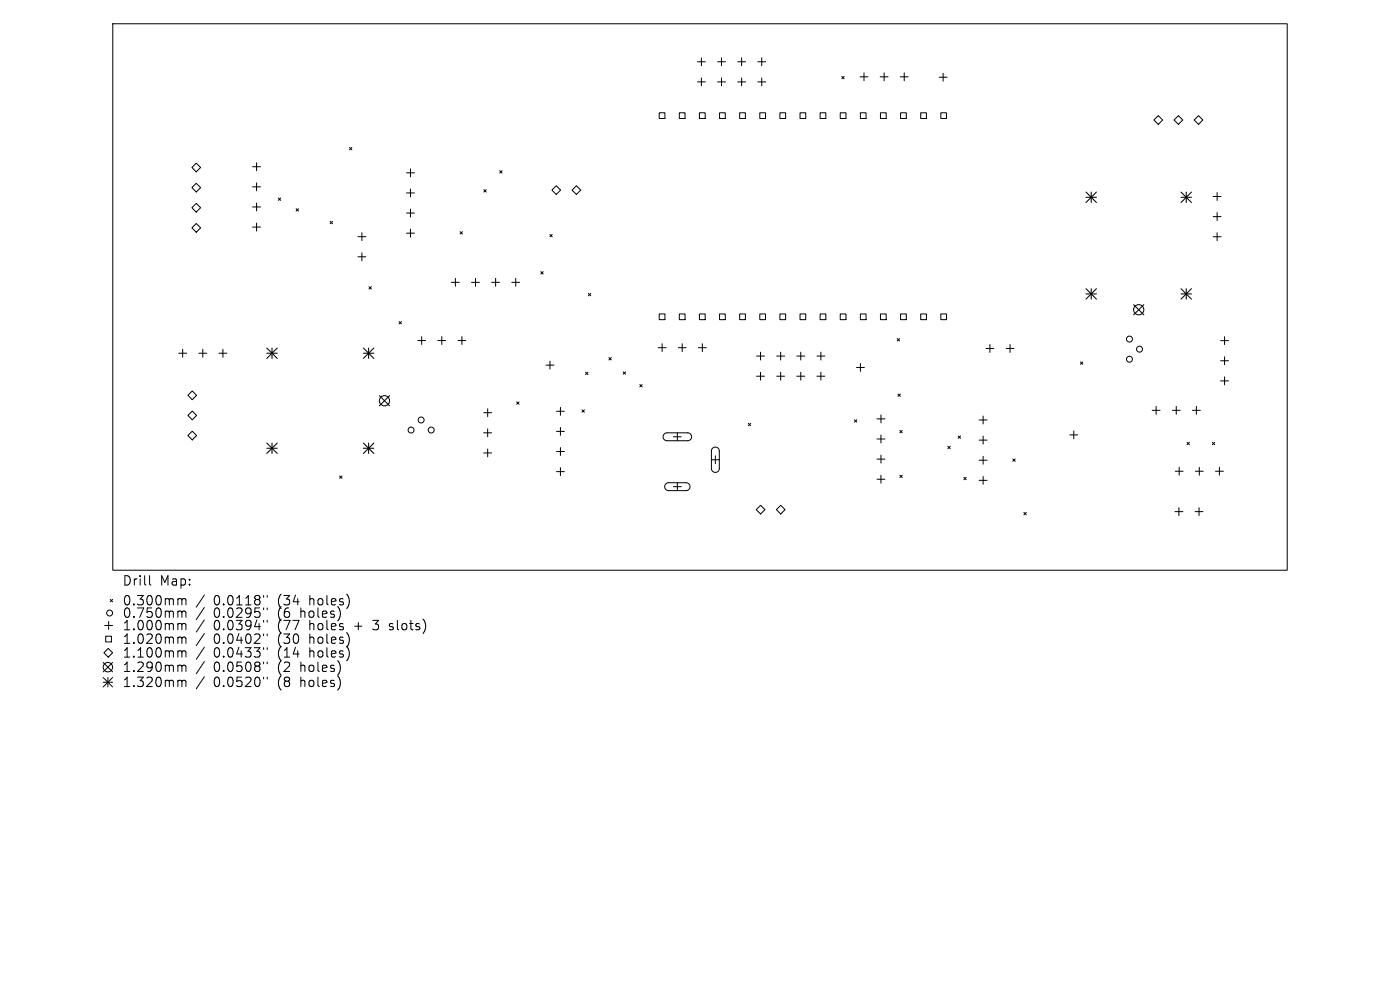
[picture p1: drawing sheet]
<svg xmlns="http://www.w3.org/2000/svg" width="297mm" height="210mm" viewBox="0 0 297 210" stroke-linecap="round" stroke-linejoin="round" font-family="sans-serif">
<defs><g id="words">
<g font-size="2.8">
<text x="25.9" y="124.5">Drill</text>
<text x="33.9" y="124.5">Map:</text>
<text x="25.9" y="128.7">0.300mm</text>
<text x="25.9" y="131.3">0.750mm</text>
<text x="45.3" y="128.7">0.0118&quot;</text>
<text x="45.3" y="131.3">0.0295&quot;</text>
<text x="59.1" y="128.7">(34</text>
<text x="59.1" y="131.3">(6</text>
<text x="64" y="131.3">holes)</text>
<text x="65.9" y="128.7">holes)</text>
<text x="25.9" y="134">1.000mm</text>
<text x="25.9" y="136.9">1.020mm</text>
<text x="45.3" y="134">0.0394&quot;</text>
<text x="45.3" y="136.9">0.0402&quot;</text>
<text x="59.1" y="134">(77</text>
<text x="59.1" y="136.9">(30</text>
<text x="65.9" y="134">holes</text>
<text x="65.9" y="136.9">holes)</text>
<text x="75.6" y="134">+</text>
<text x="79.8" y="134">3</text>
<text x="83.5" y="134">slots)</text>
<text x="25.9" y="139.8">1.100mm</text>
<text x="25.9" y="142.8">1.290mm</text>
<text x="45.3" y="139.8">0.0433&quot;</text>
<text x="45.3" y="142.8">0.0508&quot;</text>
<text x="59.1" y="139.8">(14</text>
<text x="59.1" y="142.8">(2</text>
<text x="64" y="142.8">holes)</text>
<text x="65.9" y="139.8">holes)</text>
<text x="25.9" y="146">1.320mm</text>
<text x="45.3" y="146">0.0520&quot;</text>
<text x="59.1" y="146">(8</text>
<text x="64" y="146">holes)</text>
</g>
</g></defs>
<g fill="none" stroke="#000" stroke-width=".21">
<path d="M23.9 5h249.2v116h-249.2zM148 13.1h1.6M148 17.4h1.6M148.8 12.3v1.6M148.8 16.5v1.7M152.2 13.1h1.7M152.2 17.4h1.7M153.1 12.3v1.6M153.1 16.5v1.7M156.5 13.1h1.7M156.5 17.4h1.7M157.3 12.3v1.6"/>
<path d="M157.3 16.5v1.7M160.8 13.1h1.6M160.8 17.4h1.6M161.6 12.3v1.6M161.6 16.5v1.7M178.6 16.2l.5 .5M179.1 16.2l-.5 .5M182.5 16.3h1.6M183.3 15.5v1.6M186.7 16.3h1.7M187.6 15.5v1.6M191 16.3h1.7"/>
<path d="M191.8 15.5v1.6M199.2 16.4h1.7M200.1 15.5v1.7M40.7 35.5l.9-.9 1 .9-1 1zM40.7 39.8l.9-.9 1 .9-1 .9zM53.6 35.4h1.7M53.6 39.6h1.7M54.4 34.5v1.7M54.4 38.8v1.7M74.1 31.3l.5 .5M74.6 31.3l-.5 .5M86.2 36.7h1.7"/>
<path d="M87.1 35.8v1.7M106 36.2l.5 .5M106.5 36.2l-.5 .5M139.8 23.9h1.3v1.2h-1.3zM144.1 23.9h1.2v1.2h-1.2zM148.4 23.9h1.2v1.2h-1.2zM152.6 23.9h1.3v1.2h-1.3zM156.9 23.9h1.2v1.2h-1.2zM161.2 23.9h1.2v1.2h-1.2zM165.5 23.9h1.2v1.2h-1.2zM169.7 23.9h1.2v1.2h-1.2zM174 23.9h1.2v1.2h-1.2z"/>
<path d="M178.3 23.9h1.2v1.2h-1.2zM182.5 23.9h1.2v1.2h-1.2zM186.8 23.9h1.2v1.2h-1.2zM191.1 23.9h1.2v1.2h-1.2zM195.3 23.9h1.2v1.2h-1.2zM199.6 23.9h1.2v1.2h-1.2zM244.8 25.5l.9-1 .9 1-.9 .9zM249.1 25.5l.9-1 .9 1-.9 .9zM253.3 25.5l1-1 .9 1-.9 .9zM40.7 44.1l.9-1 1 1-1 .9zM40.7 48.3l.9-.9 1 .9-1 1zM53.6 43.9h1.7"/>
<path d="M53.6 48.2h1.7M54.4 43.1v1.6M54.4 47.3v1.7M59 42l.5 .5M59.5 42l-.5 .5M62.8 44.3l.5 .5M63.3 44.3l-.5 .5M70 47l.5 .5M70.5 47l-.5 .5M75.9 50.2h1.7M75.9 54.5h1.7M76.8 49.4v1.6"/>
<path d="M76.8 53.6v1.7M86.2 40.9h1.7M86.2 45.2h1.7M86.2 49.5h1.7M87.1 40.1v1.7M87.1 44.4v1.6M87.1 48.6v1.7M95.8 59.9h1.6M96.6 59.1v1.6M97.6 49.1l.5 .5M98.1 49.1l-.5 .5M100 59.9h1.7"/>
<path d="M100.9 59.1v1.6M102.6 40.2l.5 .5M103.1 40.2l-.5 .5M104.3 59.9h1.7M105.1 59.1v1.6M108.6 59.9h1.6M109.4 59.1v1.6M114.7 57.6l.5 .5M115.2 57.6l-.5 .5M116.6 49.7l.6 .5M117.1 40.3l.9-.9 .9 .9-.9 .9zM117.2 49.7l-.6 .5"/>
<path d="M121.4 40.3l.9-.9 .9 .9-.9 .9zM257.4 50.2h1.6M257.4 41.7h1.6M257.4 46h1.6M258.2 40.8v1.7M258.2 45.1v1.7M258.2 49.4v1.7M37.9 74.9h1.7M38.8 74.1v1.7M42.2 74.9h1.7M43 74.1v1.7M46.4 74.9h1.7"/>
<path d="M47.3 74.1v1.7M78.3 60.8l.5 .5M78.8 60.8l-.5 .5M84.7 68.2l.5 .5M85.2 68.2l-.5 .5M88.6 72.2h1.7M89.5 71.4v1.7M92.9 72.2h1.7M93.7 71.4v1.7M97.2 72.2h1.6M98 71.4v1.7M115.8 77.5h1.7"/>
<path d="M116.7 76.6v1.7M124.2 79l.5 .5M124.7 79l-.5 .5M124.8 62.2l.5 .6M125.3 62.2l-.5 .6M129.2 75.9l.5 .5M129.7 75.9l-.5 .5M132.2 78.9l.5 .5M132.7 78.9l-.5 .5M139.6 73.8h1.7M139.8 66.6h1.3v1.2h-1.3zM140.5 72.9v1.7"/>
<path d="M143.9 73.8h1.7M144.1 66.6h1.2v1.2h-1.2zM144.7 72.9v1.7M148.2 73.8h1.6M148.4 66.6h1.2v1.2h-1.2zM149 72.9v1.7M152.6 66.6h1.3v1.2h-1.3zM156.9 66.6h1.2v1.2h-1.2zM160.5 75.5h1.7M160.5 79.8h1.7M161.2 66.6h1.2v1.2h-1.2zM161.3 74.7v1.7"/>
<path d="M161.3 79v1.6M164.8 75.5h1.7M164.8 79.8h1.7M165.5 66.6h1.2v1.2h-1.2zM165.6 74.7v1.7M165.6 79v1.6M169 75.5h1.7M169 79.8h1.7M169.7 66.6h1.2v1.2h-1.2zM169.9 74.7v1.7M169.9 79v1.6M173.3 75.5h1.7"/>
<path d="M173.3 79.8h1.7M174 66.6h1.2v1.2h-1.2zM174.1 74.7v1.7M174.1 79v1.6M178.3 66.6h1.2v1.2h-1.2zM181.7 78h1.7M182.5 66.6h1.2v1.2h-1.2zM182.5 77.1v1.7M186.8 66.6h1.2v1.2h-1.2zM190.3 71.8l.5 .5M190.8 71.8l-.5 .5M191.1 66.6h1.2v1.2h-1.2z"/>
<path d="M195.3 66.6h1.2v1.2h-1.2zM199.6 66.6h1.2v1.2h-1.2zM209.2 73.9h1.6M210 73.1v1.7M213.4 73.9h1.7M214.3 73.1v1.7M229.2 76.8l.5 .5M229.7 76.8l-.5 .5M258.9 72.3h1.7M258.9 76.5h1.7M259.8 71.4v1.7M259.8 75.7v1.7"/>
<path d="M259.8 80v1.6M39.9 83.9l.9-1 .9 1-.9 .9zM39.9 88.1l.9-.9 .9 .9-.9 1zM39.9 92.4l.9-.9 .9 .9-.9 .9zM102.6 87.5h1.7M102.6 91.8h1.7M102.6 96.1h1.7M103.5 86.7v1.7M103.5 91v1.7M103.5 95.2v1.7M109.6 85.3l.5 .5M110.1 85.3l-.5 .5"/>
<path d="M118.1 87.2h1.6M118.1 91.5h1.6M118.1 95.8h1.6M118.9 86.4v1.7M118.9 90.7v1.7M118.9 94.9v1.7M118.9 99.2v1.7M123.5 86.9l.5 .5M124 86.9l-.5 .5M135.7 81.6l.5 .5M136.2 81.6l-.5 .5M140.9 92.1l.5-.3h4.5a.84 .84 0 0 1 .8 .9 .84 .84 0 0 1-.8 .8h-4.4a.84 .84 0 0 1-.8-.5 .84 .84 0 0 1 .2-.9z"/>
<path d="M142.9 92.7h1.6M143.7 91.8v1.7M150.9 97.5h1.7M151.2 95.1a.84 .84 0 0 1 .9-.2 .84 .84 0 0 1 .5 .8v3.7a.84 .84 0 0 1-.8 .8 .84 .84 0 0 1-.9-.8v-3.8zM151.8 96.7v1.7M158.7 89.8l.6 .5M159.3 89.8l-.6 .5M181.3 89l.5 .5M181.8 89l-.5 .5M186 88.9h1.7M186 93.1h1.7M186 97.4h1.7"/>
<path d="M186.9 88v1.7M186.9 92.3v1.7M186.9 96.6v1.6M190.5 83.6l.5 .5M190.9 91.3l.5 .5M191 83.6l-.5 .5M191.4 91.3l-.5 .5M201.1 94.7l.5 .5M201.6 94.7l-.5 .5M203.3 92.5l.5 .5M203.8 92.5l-.5 .5M207.7 89.1h1.7"/>
<path d="M207.7 93.4h1.7M207.7 97.6h1.7M208.6 88.3v1.6M208.6 92.5v1.7M208.6 96.8v1.7M214.9 97.4l.5 .5M215.4 97.4l-.5 .5M227 92.3h1.6M227.8 91.4v1.7M244.4 87h1.7M245.3 86.2v1.7M248.7 87h1.7"/>
<path d="M249.3 100h1.7M249.5 86.2v1.7M250.2 99.1v1.7M251.8 93.8l.5 .5M252.3 93.8l-.5 .5M253 87h1.6M253.6 100h1.7M253.8 86.2v1.7M254.4 99.1v1.7M257.2 93.8l.5 .5M257.7 93.8l-.5 .5M257.9 100h1.6"/>
<path d="M258.7 99.1v1.7M258.9 80.8h1.7M72 101l.5 .5M72.5 101l-.5 .5M118.1 100h1.6M141.3 102.6l.5-.2h3.7a.84 .84 0 0 1 .9 .8 .84 .84 0 0 1-.9 .9h-3.7a.84 .84 0 0 1-.7-.5 .84 .84 0 0 1 .2-1zM142.9 103.2h1.6M143.7 102.4v1.7M160.4 108.1l1-.9 .9 .9-.9 .9zM164.7 108.1l.9-.9 1 .9-1 .9zM186 101.7h1.7M186.9 100.8v1.7"/>
<path d="M190.9 100.8l.5 .5M191.4 100.8l-.5 .5M204.5 101.3l.5 .5M205 101.3l-.5 .5M207.7 101.9h1.7M208.6 101.1v1.6M217.2 108.7l.5 .5M217.7 108.7l-.5 .5M249.3 108.5h1.6M250.1 107.7v1.7M253.5 108.5h1.7M254.4 107.7v1.7"/>
<path d="M22 138.5l1-.9 .9 .9-.9 .9zM22.2 132.7h1.7M22.4 135h1.2v1.2h-1.2zM23 131.8v1.7M23.4 127.2l.5 .5M23.9 127.2l-.5 .5M31.7 122.1v1.7l.3 .3M38 127h.3l.3 .3M38 129.6l.5 .1 .1 .2M38 132.3h.3l.3 .3M38 135.1h.3l.3 .3M38 138.1h.3l.3 .2"/>
<path d="M38.6 127.3l.3-.3 .5 .1v1.2M38.6 127.3v1M38.6 129.9v1.1M38.6 132.6v1M38.6 135.4v1.1M38.6 138.3v1.1M38.6 129.9l.3-.3 .5 .1v1.3M38.6 132.6l.3-.3 .5 .1v1.2M38.6 135.4l.3-.3 .5 .1v1.3M38.6 138.3l.3-.2 .5 .1v1.2M43.4 126.2l-1.8 2.6M43.4 128.9l-1.8 2.5"/>
<path d="M43.4 131.5l-1.8 2.6M43.4 134.4l-1.8 2.6M43.4 137.3l-1.8 2.6M55.9 126.3v.4M55.9 129v.3M55.9 131.6v.4M55.9 134.5v.4M55.9 137.4v.4M56.7 126.3v.4M56.7 129v.3M56.7 131.6v.4M56.7 134.5v.4"/>
<path d="M56.7 137.4v.4M82.6 133.5l.2 .1M82.7 132.4v.4M21.9 140.5l2 2M21.9 143.7l2 2M21.9 144.7h2M22.9 143.7v2M23.9 140.5l-2 2M23.9 143.7l-2 2M38 141.1h.3l.3 .3M38 144.3h.3l.3 .3M38.6 141.4v1"/>
<path d="M38.6 144.6v1M38.6 141.4l.3-.3 .5 .1v1.2M38.6 144.6l.3-.3 .5 .1v1.2M43.4 140.3l-1.8 2.6M43.4 143.5l-1.8 2.6M55.9 140.4v.4M55.9 143.6v.4M56.7 140.4v.4M56.7 143.6v.4"/>
<circle cx="239.6" cy="71.9" r=".63"/>
<circle cx="239.6" cy="76.2" r=".63"/>
<circle cx="241.7" cy="74.1" r=".63"/>
<circle cx="87.2" cy="91.2" r=".63"/>
<circle cx="89.3" cy="89.1" r=".63"/>
<circle cx="91.5" cy="91.2" r=".63"/>
<circle cx="23.3" cy="130" r=".63"/>
<circle cx="22.9" cy="141.5" r="1"/>
</g>
<g fill="none" stroke="#000" stroke-width=".22">
<path d="M230.4 40.7l2.2 2.3M230.4 41.9h2.2M231.5 40.7v2.3M232.6 40.7l-2.2 2.3M250.5 41.9h2.3M250.5 40.7l2.3 2.3M251.7 40.7v2.3M252.8 40.7l-2.3 2.3M56.6 73.8l2.2 2.2M56.6 74.9h2.2M57.7 73.8v2.2M58.8 73.8l-2.2 2.2"/>
<path d="M77.1 74.9h2.2M77.1 73.8l2.2 2.2M78.2 73.8v2.2M79.3 73.8l-2.2 2.2M230.4 61.2l2.2 2.3M230.4 62.3h2.2M231.5 61.2v2.3M232.6 61.2l-2.2 2.3M240.5 64.6l2.2 2.2M242.7 64.6l-2.2 2.2M250.5 62.3h2.3M250.5 61.2l2.3 2.3"/>
<path d="M251.7 61.2v2.3M252.8 61.2l-2.3 2.3M56.6 94l2.2 2.2M56.6 95.1h2.2M57.7 94v2.2M58.8 94l-2.2 2.2M77.1 95.1h2.2M77.1 94l2.2 2.2M78.2 94v2.2M79.3 94l-2.2 2.2M80.5 83.9l2.1 2.2M82.6 83.9l-2.1 2.2"/>
<circle cx="241.6" cy="65.7" r="1.08"/>
<circle cx="81.6" cy="85" r="1.08"/>
</g>
<use href="#words"/>
</svg>
